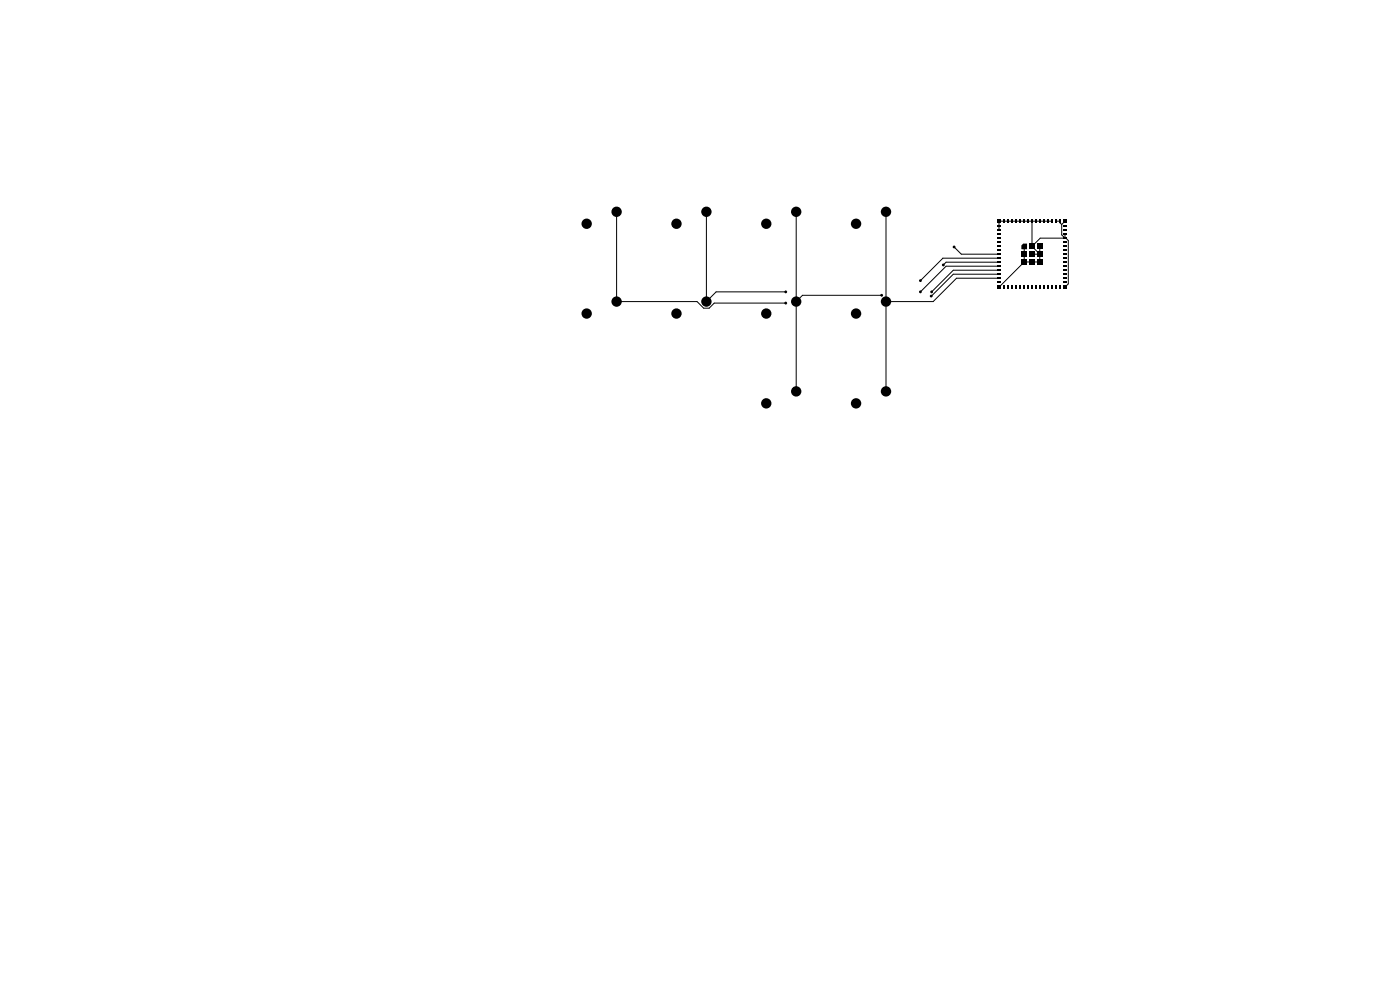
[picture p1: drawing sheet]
<svg xmlns="http://www.w3.org/2000/svg" width="297mm" height="210mm" viewBox="0 0 297 210" stroke-linecap="round" stroke-linejoin="round" font-family="sans-serif">
<g fill="#000">
<path d="M211.5 47.8h.8v.4h-.8zM211.5 48.6h.8v.4h-.8zM211.5 49.5h.8v.4h-.8zM211.5 50.3h.8v.4h-.8zM211.5 51.2h.8v.4h-.8zM211.5 52h.8v.4h-.8zM211.5 52.9h.8v.4h-.8zM211.5 53.7h.8v.4h-.8zM211.5 54.6h.8v.4h-.8zM211.5 55.4h.8v.4h-.8zM211.5 56.3h.8v.4h-.8zM211.5 57.1h.8v.4h-.8z"/>
<path d="M211.5 58h.8v.4h-.8zM211.5 58.8h.8v.4h-.8zM211.5 46.5h.8v.8h-.8zM212.8 46.5h.4v.8h-.4zM213.6 46.5h.4v.8h-.4zM214.5 46.5h.4v.8h-.4zM215.3 46.5h.4v.8h-.4zM216.2 46.5h.4v.8h-.4zM216.7 52.1l.4-.4h.8v1.2h-1.2zM216.7 53.3h1.2v1.2h-1.2zM216.7 55h1.2v1.2h-1.2zM217 46.5h.4v.8h-.4z"/>
<path d="M217.9 46.5h.4v.8h-.4zM218.3 51.7h1.2v1.2h-1.2zM218.3 53.3h1.2v1.2h-1.2zM218.3 55h1.2v1.2h-1.2zM218.7 46.5h.4v.8h-.4zM219.6 46.5h.4v.8h-.4zM220 51.7h1.2v1.2h-1.2zM220 53.3h1.2v1.2h-1.2zM220 55h1.2v1.2h-1.2zM220.4 46.5h.4v.8h-.4zM221.3 46.5h.4v.8h-.4zM222.1 46.5h.4v.8h-.4z"/>
<path d="M223 46.5h.4v.8h-.4zM223.8 46.5h.4v.8h-.4zM224.7 46.5h.4v.8h-.4zM225.5 58.8h.8v.4h-.8zM225.5 58h.8v.4h-.8zM225.5 57.1h.8v.4h-.8zM225.5 56.3h.8v.4h-.8zM225.5 55.4h.8v.4h-.8zM225.5 54.6h.8v.4h-.8zM225.5 53.7h.8v.4h-.8zM225.5 52.9h.8v.4h-.8zM225.5 52h.8v.4h-.8z"/>
<path d="M225.5 51.2h.8v.4h-.8zM225.5 50.3h.8v.4h-.8zM225.5 49.5h.8v.4h-.8zM225.5 48.6h.8v.4h-.8zM225.5 47.8h.8v.4h-.8zM225.5 46.5h.8v.8h-.8zM211.5 59.7h.8v.4h-.8zM211.5 60.5h.8v.8h-.8zM212.8 60.5h.4v.8h-.4zM213.6 60.5h.4v.8h-.4zM214.5 60.5h.4v.8h-.4zM215.3 60.5h.4v.8h-.4z"/>
<path d="M216.2 60.5h.4v.8h-.4zM217 60.5h.4v.8h-.4zM217.9 60.5h.4v.8h-.4zM218.7 60.5h.4v.8h-.4zM219.6 60.5h.4v.8h-.4zM220.4 60.5h.4v.8h-.4zM221.3 60.5h.4v.8h-.4zM222.1 60.5h.4v.8h-.4zM223 60.5h.4v.8h-.4zM223.8 60.5h.4v.8h-.4zM224.7 60.5h.4v.8h-.4zM225.5 59.7h.8v.4h-.8z"/>
<path d="M225.5 60.5h.8v.8h-.8z"/>
<circle cx="124.5" cy="47.5" r="1.1"/>
<circle cx="130.8" cy="44.9" r="1.1"/>
<circle cx="143.5" cy="47.5" r="1.1"/>
<circle cx="149.9" cy="44.9" r="1.1"/>
<circle cx="162.6" cy="47.5" r="1.1"/>
<circle cx="168.9" cy="44.9" r="1.1"/>
<circle cx="181.6" cy="47.5" r="1.1"/>
<circle cx="188" cy="44.9" r="1.1"/>
<circle cx="195.3" cy="59.5" r=".3"/>
<circle cx="200.1" cy="56.2" r=".3"/>
<circle cx="202.4" cy="52.4" r=".3"/>
<circle cx="124.5" cy="66.5" r="1.1"/>
<circle cx="130.8" cy="64" r="1.1"/>
<circle cx="143.5" cy="66.5" r="1.1"/>
<circle cx="149.9" cy="64" r="1.1"/>
<circle cx="162.6" cy="66.5" r="1.1"/>
<circle cx="166.7" cy="64.3" r=".3"/>
<circle cx="166.7" cy="61.9" r=".3"/>
<circle cx="168.9" cy="64" r="1.1"/>
<circle cx="181.6" cy="66.5" r="1.1"/>
<circle cx="187" cy="62.6" r=".3"/>
<circle cx="188" cy="64" r="1.1"/>
<circle cx="195.3" cy="61.9" r=".3"/>
<circle cx="197.6" cy="62.8" r=".3"/>
<circle cx="197.6" cy="61.9" r=".3"/>
<circle cx="162.6" cy="85.6" r="1.1"/>
<circle cx="168.9" cy="83" r="1.1"/>
<circle cx="181.6" cy="85.6" r="1.1"/>
<circle cx="188" cy="83" r="1.1"/>
</g>
<g fill="none" stroke="#000" stroke-width=".21">
<path d="M130.8 44.9v19.1h17.1l1.4 1.4h1.1l1.1-1.1h15.2M149.9 44.9v19.1l2-2.1h14.8M168.9 44.9v38.1M188 44.9v38.1M202.4 52.4l1.5 1.5h8M211.9 54.8h-11.9l-4.7 4.7M211.9 55.6h-11.2l-.6 .6M211.9 56.5h-11.2l-5.4 5.4M211.9 59h-9l-4.9 5h-10M211.9 57.3h-9.7l-4.6 4.6M211.9 58.2h-9.7l-4.6 4.6M217.3 55.6l-5.4 5.3"/>
<path d="M217.3 52.3v3.3M218.9 52.3l1.7 1.6h-1.7M218.9 46.9v5.4M218.9 52.3l1.8-1.8h5.4l.5 .5v9.2l-.7 .7M220.6 52.3v3.3h-3.3M223.2 46.9h-11.3v1.9M224 46.9h.9v.4l.3 .3M225.2 47.6v2.2l.7 .7v-.8M225.9 46.9l-.7 .7M187 62.6h-16.8l-1.3 1.4"/>
</g>
</svg>
